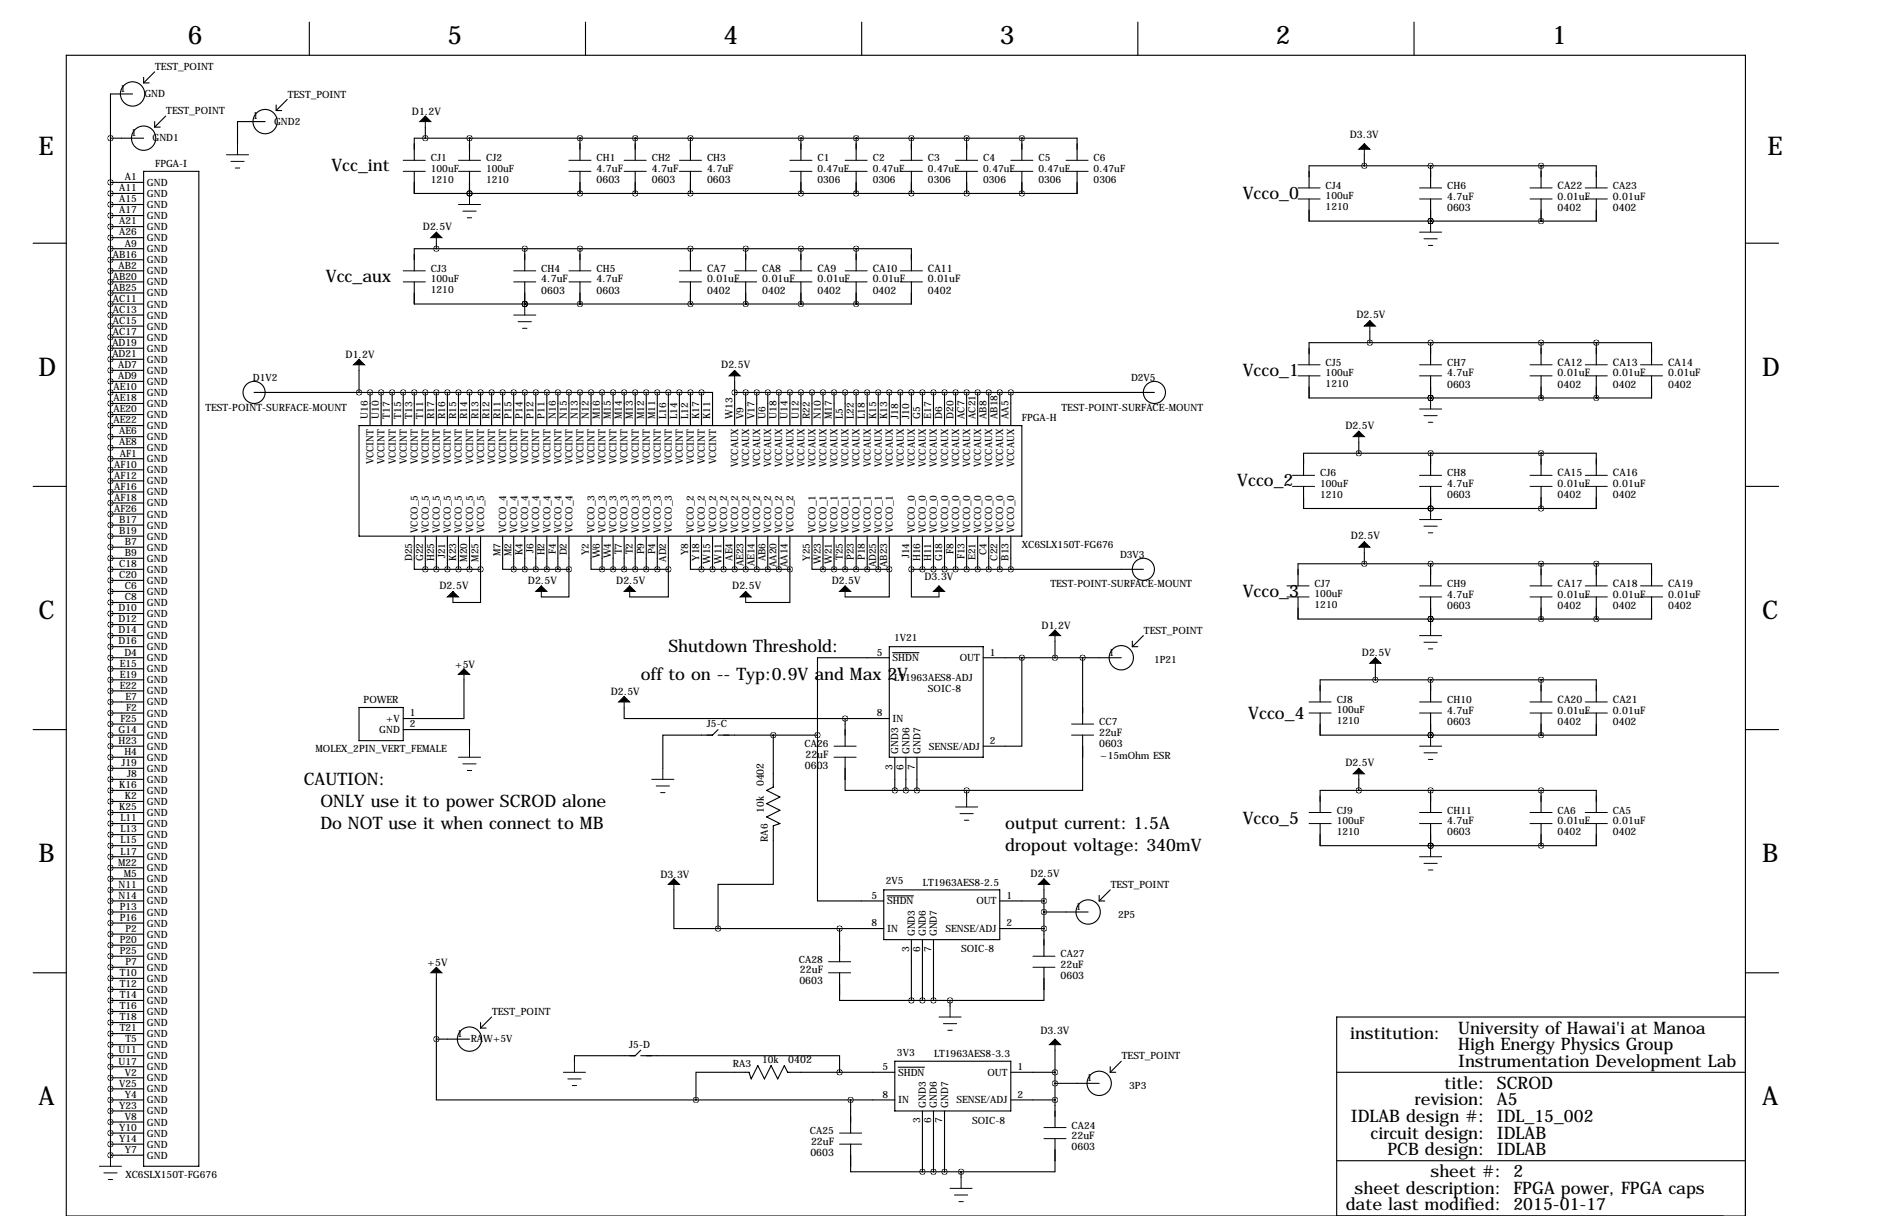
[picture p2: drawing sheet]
<svg xmlns="http://www.w3.org/2000/svg" width="432mm" height="279mm" viewBox="0 0 432 279" stroke-linecap="round" stroke-linejoin="round" font-family="sans-serif">
<defs><g id="words">
<g font-size="5.9">
<text x="43.2" y="10.2">6</text>
<text x="102.9" y="10.2">5</text>
<text x="166.4" y="10.2">4</text>
<text x="229.9" y="10.2">3</text>
<text x="293.4" y="10.2">2</text>
<text x="356.9" y="10.2">1</text>
<text x="8.9" y="35.6">E</text>
<text x="406.4" y="35.6">E</text>
<text x="8.9" y="86.4">D</text>
<text x="405.1" y="86.4">D</text>
<text x="8.9" y="142.2">C</text>
<text x="405.1" y="142.2">C</text>
<text x="8.9" y="198.1">B</text>
<text x="405.1" y="198.1">B</text>
<text x="8.9" y="254">A</text>
<text x="405.1" y="254">A</text>
</g>
<g font-size="4">
<text x="76.2" y="39.4">Vcc_int</text>
<text x="285.7" y="45.7">Vcco_0</text>
<text x="74.9" y="64.8">Vcc_aux</text>
<text x="285.7" y="86.4">Vcco_1</text>
<text x="284.5" y="111.8">Vcco_2</text>
<text x="285.7" y="137.2">Vcco_3</text>
<text x="153.7" y="149.9">Shutdown Threshold:</text>
<text x="147.3" y="156.2">off to on -- Typ:0.9V and Max 2V</text>
<text x="287" y="165.1">Vcco_4</text>
<text x="69.8" y="180.3">CAUTION:</text>
<text x="73.7" y="185.4">ONLY use it to power SCROD alone</text>
<text x="73.7" y="190.5">Do NOT use it when connect to MB</text>
<text x="231.1" y="190.5">output current: 1.5A</text>
<text x="285.7" y="189.2">Vcco_5</text>
<text x="231.1" y="195.6">dropout voltage: 340mV</text>
<text x="310.4" y="238.8">institution:</text>
<text x="335.3" y="237.5">University of Hawai'i at Manoa</text>
<text x="335.3" y="245.1">Instrumentation Development Lab</text>
<text x="335.3" y="241.3">High Energy Physics Group</text>
<text x="332.2" y="250.2">title: SCROD</text>
<text x="310.6" y="257.8">IDLAB design #: IDL_15_002</text>
<text x="325.3" y="254">revision: A5</text>
<text x="315.1" y="261.6">circuit design: IDLAB</text>
<text x="319" y="265.4">PCB design: IDLAB</text>
<text x="311.5" y="274.3">sheet description: FPGA power, FPGA caps</text>
<text x="328.9" y="270.5">sheet #: 2</text>
<text x="309.4" y="278.1">date last modified: 2015-01-17</text>
</g>
<g font-size="2.4">
<text x="94.7" y="26.4">D1.2V</text>
<text x="310.4" y="31.8">D3.3V</text>
<text x="137.2" y="39.5">4.7uF</text>
<text x="149.9" y="39.5">4.7uF</text>
<text x="162.6" y="39.5">4.7uF</text>
<text x="137.2" y="42">0603</text>
<text x="149.9" y="42">0603</text>
<text x="162.6" y="42">0603</text>
<text x="332.7" y="45.9">4.7uF</text>
<text x="358.1" y="43.4">CA22</text>
<text x="358.1" y="45.9">0.01uF</text>
<text x="370.8" y="45.9">0.01uF</text>
<text x="97.3" y="52.8">D2.5V</text>
<text x="332.7" y="48.4">0603</text>
<text x="358.1" y="48.4">0402</text>
<text x="370.8" y="48.4">0402</text>
<text x="124.5" y="64.9">4.7uF</text>
<text x="137.2" y="64.9">4.7uF</text>
<text x="162.6" y="62.5">CA7</text>
<text x="162.6" y="64.9">0.01uF</text>
<text x="175.3" y="62.5">CA8</text>
<text x="175.3" y="64.9">0.01uF</text>
<text x="188" y="62.5">CA9</text>
<text x="188" y="64.9">0.01uF</text>
<text x="200.7" y="62.5">CA10</text>
<text x="200.7" y="64.9">0.01uF</text>
<text x="213.4" y="62.5">CA11</text>
<text x="213.4" y="64.9">0.01uF</text>
<text x="124.5" y="67.4">0603</text>
<text x="137.2" y="67.4">0603</text>
<text x="162.6" y="67.4">0402</text>
<text x="175.3" y="67.4">0402</text>
<text x="188" y="67.4">0402</text>
<text x="200.7" y="67.4">0402</text>
<text x="213.4" y="67.4">0402</text>
<text x="311.9" y="73.2">D2.5V</text>
<text x="79.5" y="82.3">D1.2V</text>
<text x="165.8" y="84.6">D2.5V</text>
<text x="332.7" y="86.5">4.7uF</text>
<text x="332.7" y="89">0603</text>
<text x="358.1" y="84.1">CA12</text>
<text x="358.1" y="86.5">0.01uF</text>
<text x="358.1" y="89">0402</text>
<text x="370.8" y="84.1">CA13</text>
<text x="370.8" y="86.5">0.01uF</text>
<text x="370.8" y="89">0402</text>
<text x="383.5" y="84.1">CA14</text>
<text x="383.5" y="86.5">0.01uF</text>
<text x="383.5" y="89">0402</text>
<text x="309.3" y="98.6">D2.5V</text>
<text x="332.7" y="111.9">4.7uF</text>
<text x="358.1" y="109.5">CA15</text>
<text x="358.1" y="111.9">0.01uF</text>
<text x="370.8" y="109.5">CA16</text>
<text x="370.8" y="111.9">0.01uF</text>
<text x="332.7" y="114.4">0603</text>
<text x="358.1" y="114.4">0402</text>
<text x="370.8" y="114.4">0402</text>
<text x="310.6" y="124">D2.5V</text>
<text x="101.1" y="135.4">D2.5V</text>
<text x="121.4" y="134.1">D2.5V</text>
<text x="141.7" y="134.1">D2.5V</text>
<text x="168.4" y="135.4">D2.5V</text>
<text x="191.2" y="134.1">D2.5V</text>
<text x="212.6" y="133.3">D3.3V</text>
<text x="332.7" y="137.3">4.7uF</text>
<text x="358.1" y="134.9">CA17</text>
<text x="358.1" y="137.3">0.01uF</text>
<text x="370.8" y="134.9">CA18</text>
<text x="370.8" y="137.3">0.01uF</text>
<text x="383.5" y="134.9">CA19</text>
<text x="383.5" y="137.3">0.01uF</text>
<text x="332.7" y="139.8">0603</text>
<text x="358.1" y="139.8">0402</text>
<text x="370.8" y="139.8">0402</text>
<text x="383.5" y="139.8">0402</text>
<text x="239.5" y="144.5">D1.2V</text>
<text x="104.6" y="153.4">+5V</text>
<text x="313.2" y="150.6">D2.5V</text>
<text x="140.4" y="159.8">D2.5V</text>
<text x="358.1" y="161.5">CA20</text>
<text x="370.8" y="161.5">CA21</text>
<text x="332.7" y="164">4.7uF</text>
<text x="332.7" y="166.5">0603</text>
<text x="358.1" y="164">0.01uF</text>
<text x="358.1" y="166.5">0402</text>
<text x="370.8" y="164">0.01uF</text>
<text x="370.8" y="166.5">0402</text>
<text x="252.7" y="169">22uF</text>
<text x="252.7" y="171.6">0603</text>
<text x="185.1" y="176.7">0603</text>
<text x="185.2" y="174.1">22uF</text>
<text x="309.3" y="176">D2.5V</text>
<text x="175.7" y="180.7" transform="rotate(-90 175.7 180.7)">0402</text>
<text x="332.7" y="189.4">4.7uF</text>
<text x="332.7" y="191.9">0603</text>
<text x="358.1" y="189.4">0.01uF</text>
<text x="358.1" y="191.9">0402</text>
<text x="370.8" y="189.4">0.01uF</text>
<text x="370.8" y="191.9">0402</text>
<text x="151.9" y="201.7">D3.3V</text>
<text x="237" y="201.4">D2.5V</text>
<text x="98.3" y="222">+5V</text>
<text x="183.8" y="226.2">0603</text>
<text x="183.9" y="223.7">22uF</text>
<text x="243.8" y="222.4">22uF</text>
<text x="243.8" y="224.9">0603</text>
<text x="239.2" y="237.5">D3.3V</text>
<text x="181.3" y="244.2">0402</text>
<text x="186.5" y="263">22uF</text>
<text x="246.4" y="261.8">22uF</text>
<text x="186.3" y="265.6">0603</text>
<text x="246.4" y="264.3">0603</text>
</g>
<g font-size="2.3">
<text x="35.7" y="16.1">TEST_POINT</text>
<text x="27.6" y="21.1">1</text>
<text x="33.2" y="22.4">GND</text>
<text x="66.2" y="22.4">TEST_POINT</text>
<text x="38.2" y="26.3">TEST_POINT</text>
<text x="58.1" y="27.4">1</text>
<text x="63" y="28.7">GND2</text>
<text x="30.2" y="31.2">1</text>
<text x="35.1" y="32.5">GND1</text>
<text x="28.7" y="41.4">A1</text>
<text x="35.7" y="38.4">FPGA-I</text>
<text x="99.1" y="37.1">CJ1</text>
<text x="99.1" y="39.5">100uF</text>
<text x="99.1" y="42">1210</text>
<text x="111.8" y="37.1">CJ2</text>
<text x="111.8" y="39.5">100uF</text>
<text x="111.8" y="42">1210</text>
<text x="137.2" y="37.1">CH1</text>
<text x="149.9" y="37.1">CH2</text>
<text x="162.6" y="37.1">CH3</text>
<text x="188" y="37.1">C1</text>
<text x="188" y="39.5">0.47uF</text>
<text x="188" y="42">0306</text>
<text x="200.7" y="37.1">C2</text>
<text x="200.7" y="39.5">0.47uF</text>
<text x="200.7" y="42">0306</text>
<text x="213.4" y="37.1">C3</text>
<text x="213.4" y="39.5">0.47uF</text>
<text x="213.4" y="42">0306</text>
<text x="226.1" y="37.1">C4</text>
<text x="226.1" y="39.5">0.47uF</text>
<text x="226.1" y="42">0306</text>
<text x="238.8" y="37.1">C5</text>
<text x="238.8" y="39.5">0.47uF</text>
<text x="238.8" y="42">0306</text>
<text x="251.5" y="37.1">C6</text>
<text x="251.5" y="39.5">0.47uF</text>
<text x="251.5" y="42">0306</text>
<text x="27.4" y="43.9">A11</text>
<text x="27.4" y="46.5">A15</text>
<text x="33.8" y="42.7">GND</text>
<text x="33.8" y="45.3">GND</text>
<text x="33.8" y="47.8">GND</text>
<text x="304.8" y="43.4">CJ4</text>
<text x="304.8" y="45.8">100uF</text>
<text x="332.7" y="43.4">CH6</text>
<text x="370.8" y="43.4">CA23</text>
<text x="27.4" y="49">A17</text>
<text x="27.4" y="51.6">A21</text>
<text x="33.8" y="50.3">GND</text>
<text x="33.8" y="52.9">GND</text>
<text x="304.8" y="48.3">1210</text>
<text x="26" y="59.2">AB16</text>
<text x="27.4" y="54.1">A26</text>
<text x="28.7" y="56.6">A9</text>
<text x="33.8" y="55.4">GND</text>
<text x="33.8" y="58">GND</text>
<text x="26" y="64.3">AB20</text>
<text x="27.3" y="61.7">AB2</text>
<text x="33.8" y="60.5">GND</text>
<text x="33.8" y="63">GND</text>
<text x="33.8" y="65.6">GND</text>
<text x="99.1" y="62.5">CJ3</text>
<text x="99.1" y="64.9">100uF</text>
<text x="124.5" y="62.5">CH4</text>
<text x="137.2" y="62.5">CH5</text>
<text x="26" y="66.8">AB25</text>
<text x="26" y="69.3">AC11</text>
<text x="26" y="71.9">AC13</text>
<text x="33.8" y="68.1">GND</text>
<text x="33.8" y="70.7">GND</text>
<text x="99.1" y="67.4">1210</text>
<text x="26" y="74.4">AC15</text>
<text x="26" y="77">AC17</text>
<text x="33.8" y="73.2">GND</text>
<text x="33.8" y="75.7">GND</text>
<text x="25.8" y="79.5">AD19</text>
<text x="25.8" y="82">AD21</text>
<text x="33.8" y="78.3">GND</text>
<text x="33.8" y="80.8">GND</text>
<text x="33.8" y="83.4">GND</text>
<text x="26.1" y="89.7">AE10</text>
<text x="27.1" y="84.6">AD7</text>
<text x="27.1" y="87.1">AD9</text>
<text x="33.8" y="85.9">GND</text>
<text x="33.8" y="88.4">GND</text>
<text x="58.1" y="87.6">D1V2</text>
<text x="260.1" y="87.6">D2V5</text>
<text x="304.8" y="84.1">CJ5</text>
<text x="304.8" y="86.4">100uF</text>
<text x="304.8" y="89">1210</text>
<text x="332.7" y="84.1">CH7</text>
<text x="26.1" y="92.2">AE18</text>
<text x="26.1" y="94.7">AE20</text>
<text x="33.8" y="91">GND</text>
<text x="33.8" y="93.5">GND</text>
<text x="47.2" y="94.3">TEST-POINT-SURFACE-MOUNT</text>
<text x="244.1" y="94.3">TEST-POINT-SURFACE-MOUNT</text>
<text x="26.1" y="97.3">AE22</text>
<text x="27.4" y="99.8">AE6</text>
<text x="33.8" y="96.1">GND</text>
<text x="33.8" y="98.6">GND</text>
<text x="33.8" y="101.1">GND</text>
<text x="84.6" y="96.3" transform="rotate(-90 84.6 96.3)">U16</text>
<text x="87.1" y="96.3" transform="rotate(-90 87.1 96.3)">U10</text>
<text x="89.7" y="96.3" transform="rotate(-90 89.7 96.3)">T17</text>
<text x="92.2" y="96.3" transform="rotate(-90 92.2 96.3)">T15</text>
<text x="94.7" y="96.3" transform="rotate(-90 94.7 96.3)">T13</text>
<text x="97.3" y="96.3" transform="rotate(-90 97.3 96.3)">T11</text>
<text x="99.8" y="96.3" transform="rotate(-90 99.8 96.3)">R17</text>
<text x="102.4" y="96.3" transform="rotate(-90 102.4 96.3)">R16</text>
<text x="104.9" y="96.3" transform="rotate(-90 104.9 96.3)">R15</text>
<text x="107.4" y="96.3" transform="rotate(-90 107.4 96.3)">R14</text>
<text x="110" y="96.3" transform="rotate(-90 110 96.3)">R13</text>
<text x="112.5" y="96.3" transform="rotate(-90 112.5 96.3)">R12</text>
<text x="115.1" y="96.3" transform="rotate(-90 115.1 96.3)">R11</text>
<text x="117.6" y="96.3" transform="rotate(-90 117.6 96.3)">P15</text>
<text x="120.1" y="96.3" transform="rotate(-90 120.1 96.3)">P14</text>
<text x="122.7" y="96.3" transform="rotate(-90 122.7 96.3)">P12</text>
<text x="125.2" y="96.3" transform="rotate(-90 125.2 96.3)">P11</text>
<text x="127.8" y="96.3" transform="rotate(-90 127.8 96.3)">N16</text>
<text x="130.3" y="96.3" transform="rotate(-90 130.3 96.3)">N15</text>
<text x="132.8" y="96.3" transform="rotate(-90 132.8 96.3)">N13</text>
<text x="135.4" y="96.3" transform="rotate(-90 135.4 96.3)">N12</text>
<text x="137.9" y="96.3" transform="rotate(-90 137.9 96.3)">M16</text>
<text x="140.5" y="96.3" transform="rotate(-90 140.5 96.3)">M15</text>
<text x="143" y="96.3" transform="rotate(-90 143 96.3)">M14</text>
<text x="145.5" y="96.3" transform="rotate(-90 145.5 96.3)">M13</text>
<text x="148.1" y="96.3" transform="rotate(-90 148.1 96.3)">M12</text>
<text x="150.6" y="96.3" transform="rotate(-90 150.6 96.3)">M11</text>
<text x="153.2" y="96.3" transform="rotate(-90 153.2 96.3)">L16</text>
<text x="155.7" y="96.3" transform="rotate(-90 155.7 96.3)">L14</text>
<text x="158.2" y="96.3" transform="rotate(-90 158.2 96.3)">L12</text>
<text x="160.8" y="96.3" transform="rotate(-90 160.8 96.3)">K17</text>
<text x="163.3" y="96.3" transform="rotate(-90 163.3 96.3)">K11</text>
<text x="168.4" y="96.3" transform="rotate(-90 168.4 96.3)">W13</text>
<text x="170.9" y="96.3" transform="rotate(-90 170.9 96.3)">V9</text>
<text x="173.5" y="96.3" transform="rotate(-90 173.5 96.3)">V17</text>
<text x="176" y="96.3" transform="rotate(-90 176 96.3)">U6</text>
<text x="178.6" y="96.3" transform="rotate(-90 178.6 96.3)">U18</text>
<text x="181.1" y="96.3" transform="rotate(-90 181.1 96.3)">U14</text>
<text x="183.6" y="96.3" transform="rotate(-90 183.6 96.3)">U12</text>
<text x="186.2" y="96.3" transform="rotate(-90 186.2 96.3)">R22</text>
<text x="188.7" y="96.3" transform="rotate(-90 188.7 96.3)">N10</text>
<text x="191.3" y="96.3" transform="rotate(-90 191.3 96.3)">M17</text>
<text x="193.8" y="96.3" transform="rotate(-90 193.8 96.3)">L5</text>
<text x="196.3" y="96.3" transform="rotate(-90 196.3 96.3)">L22</text>
<text x="198.9" y="96.3" transform="rotate(-90 198.9 96.3)">L18</text>
<text x="201.4" y="96.3" transform="rotate(-90 201.4 96.3)">K15</text>
<text x="204" y="96.3" transform="rotate(-90 204 96.3)">K13</text>
<text x="206.5" y="96.3" transform="rotate(-90 206.5 96.3)">J18</text>
<text x="209" y="96.3" transform="rotate(-90 209 96.3)">J10</text>
<text x="211.6" y="96.3" transform="rotate(-90 211.6 96.3)">G5</text>
<text x="214.1" y="96.3" transform="rotate(-90 214.1 96.3)">E17</text>
<text x="216.7" y="96.3" transform="rotate(-90 216.7 96.3)">D6</text>
<text x="219.2" y="96.3" transform="rotate(-90 219.2 96.3)">D20</text>
<text x="221.7" y="96.3" transform="rotate(-90 221.7 96.3)">AC7</text>
<text x="224.3" y="96.3" transform="rotate(-90 224.3 96.3)">AC21</text>
<text x="226.8" y="96.3" transform="rotate(-90 226.8 96.3)">AB8</text>
<text x="229.4" y="96.3" transform="rotate(-90 229.4 96.3)">AB18</text>
<text x="231.9" y="96.3" transform="rotate(-90 231.9 96.3)">AA5</text>
<text x="234.9" y="96.8">FPGA-H</text>
<text x="26.2" y="107.4">AF10</text>
<text x="27.4" y="102.4">AE8</text>
<text x="27.5" y="104.9">AF1</text>
<text x="33.8" y="103.7">GND</text>
<text x="33.8" y="106.2">GND</text>
<text x="85.9" y="106.7" transform="rotate(-90 85.9 106.7)">VCCINT</text>
<text x="88.4" y="106.7" transform="rotate(-90 88.4 106.7)">VCCINT</text>
<text x="91" y="106.7" transform="rotate(-90 91 106.7)">VCCINT</text>
<text x="93.5" y="106.7" transform="rotate(-90 93.5 106.7)">VCCINT</text>
<text x="96.1" y="106.7" transform="rotate(-90 96.1 106.7)">VCCINT</text>
<text x="98.6" y="106.7" transform="rotate(-90 98.6 106.7)">VCCINT</text>
<text x="101.1" y="106.7" transform="rotate(-90 101.1 106.7)">VCCINT</text>
<text x="103.7" y="106.7" transform="rotate(-90 103.7 106.7)">VCCINT</text>
<text x="106.2" y="106.7" transform="rotate(-90 106.2 106.7)">VCCINT</text>
<text x="108.8" y="106.7" transform="rotate(-90 108.8 106.7)">VCCINT</text>
<text x="111.3" y="106.7" transform="rotate(-90 111.3 106.7)">VCCINT</text>
<text x="113.8" y="106.7" transform="rotate(-90 113.8 106.7)">VCCINT</text>
<text x="116.4" y="106.7" transform="rotate(-90 116.4 106.7)">VCCINT</text>
<text x="118.9" y="106.7" transform="rotate(-90 118.9 106.7)">VCCINT</text>
<text x="121.5" y="106.7" transform="rotate(-90 121.5 106.7)">VCCINT</text>
<text x="124" y="106.7" transform="rotate(-90 124 106.7)">VCCINT</text>
<text x="126.5" y="106.7" transform="rotate(-90 126.5 106.7)">VCCINT</text>
<text x="129.1" y="106.7" transform="rotate(-90 129.1 106.7)">VCCINT</text>
<text x="131.6" y="106.7" transform="rotate(-90 131.6 106.7)">VCCINT</text>
<text x="134.2" y="106.7" transform="rotate(-90 134.2 106.7)">VCCINT</text>
<text x="136.7" y="106.7" transform="rotate(-90 136.7 106.7)">VCCINT</text>
<text x="139.2" y="106.7" transform="rotate(-90 139.2 106.7)">VCCINT</text>
<text x="141.8" y="106.7" transform="rotate(-90 141.8 106.7)">VCCINT</text>
<text x="144.3" y="106.7" transform="rotate(-90 144.3 106.7)">VCCINT</text>
<text x="146.9" y="106.7" transform="rotate(-90 146.9 106.7)">VCCINT</text>
<text x="149.4" y="106.7" transform="rotate(-90 149.4 106.7)">VCCINT</text>
<text x="151.9" y="106.7" transform="rotate(-90 151.9 106.7)">VCCINT</text>
<text x="154.5" y="106.7" transform="rotate(-90 154.5 106.7)">VCCINT</text>
<text x="157" y="106.7" transform="rotate(-90 157 106.7)">VCCINT</text>
<text x="159.6" y="106.7" transform="rotate(-90 159.6 106.7)">VCCINT</text>
<text x="162.1" y="106.7" transform="rotate(-90 162.1 106.7)">VCCINT</text>
<text x="164.6" y="106.7" transform="rotate(-90 164.6 106.7)">VCCINT</text>
<text x="169.7" y="107.4" transform="rotate(-90 169.7 107.4)">VCCAUX</text>
<text x="172.3" y="107.4" transform="rotate(-90 172.3 107.4)">VCCAUX</text>
<text x="174.8" y="107.4" transform="rotate(-90 174.8 107.4)">VCCAUX</text>
<text x="177.3" y="107.4" transform="rotate(-90 177.3 107.4)">VCCAUX</text>
<text x="179.9" y="107.4" transform="rotate(-90 179.9 107.4)">VCCAUX</text>
<text x="182.4" y="107.4" transform="rotate(-90 182.4 107.4)">VCCAUX</text>
<text x="185" y="107.4" transform="rotate(-90 185 107.4)">VCCAUX</text>
<text x="187.5" y="107.4" transform="rotate(-90 187.5 107.4)">VCCAUX</text>
<text x="190" y="107.4" transform="rotate(-90 190 107.4)">VCCAUX</text>
<text x="192.6" y="107.4" transform="rotate(-90 192.6 107.4)">VCCAUX</text>
<text x="195.1" y="107.4" transform="rotate(-90 195.1 107.4)">VCCAUX</text>
<text x="197.7" y="107.4" transform="rotate(-90 197.7 107.4)">VCCAUX</text>
<text x="200.2" y="107.4" transform="rotate(-90 200.2 107.4)">VCCAUX</text>
<text x="202.7" y="107.4" transform="rotate(-90 202.7 107.4)">VCCAUX</text>
<text x="205.3" y="107.4" transform="rotate(-90 205.3 107.4)">VCCAUX</text>
<text x="207.8" y="107.4" transform="rotate(-90 207.8 107.4)">VCCAUX</text>
<text x="210.4" y="107.4" transform="rotate(-90 210.4 107.4)">VCCAUX</text>
<text x="212.9" y="107.4" transform="rotate(-90 212.9 107.4)">VCCAUX</text>
<text x="215.4" y="107.4" transform="rotate(-90 215.4 107.4)">VCCAUX</text>
<text x="218" y="107.4" transform="rotate(-90 218 107.4)">VCCAUX</text>
<text x="220.5" y="107.4" transform="rotate(-90 220.5 107.4)">VCCAUX</text>
<text x="223.1" y="107.4" transform="rotate(-90 223.1 107.4)">VCCAUX</text>
<text x="225.6" y="107.4" transform="rotate(-90 225.6 107.4)">VCCAUX</text>
<text x="228.1" y="107.4" transform="rotate(-90 228.1 107.4)">VCCAUX</text>
<text x="230.7" y="107.4" transform="rotate(-90 230.7 107.4)">VCCAUX</text>
<text x="233.2" y="107.4" transform="rotate(-90 233.2 107.4)">VCCAUX</text>
<text x="26.2" y="110">AF12</text>
<text x="26.2" y="112.5">AF16</text>
<text x="33.8" y="108.8">GND</text>
<text x="33.8" y="111.3">GND</text>
<text x="33.8" y="113.8">GND</text>
<text x="303.5" y="109.5">CJ6</text>
<text x="303.5" y="111.8">100uF</text>
<text x="332.7" y="109.5">CH8</text>
<text x="26.2" y="115.1">AF18</text>
<text x="26.2" y="117.6">AF26</text>
<text x="33.8" y="116.4">GND</text>
<text x="33.8" y="118.9">GND</text>
<text x="303.5" y="114.4">1210</text>
<text x="27.4" y="120.1">B17</text>
<text x="27.4" y="122.7">B19</text>
<text x="28.7" y="125.2">B7</text>
<text x="33.8" y="121.5">GND</text>
<text x="33.8" y="124">GND</text>
<text x="96.1" y="122.4" transform="rotate(-90 96.1 122.4)">VCCO_5</text>
<text x="98.6" y="122.4" transform="rotate(-90 98.6 122.4)">VCCO_5</text>
<text x="101.1" y="122.4" transform="rotate(-90 101.1 122.4)">VCCO_5</text>
<text x="103.7" y="122.4" transform="rotate(-90 103.7 122.4)">VCCO_5</text>
<text x="106.2" y="122.4" transform="rotate(-90 106.2 122.4)">VCCO_5</text>
<text x="108.8" y="122.4" transform="rotate(-90 108.8 122.4)">VCCO_5</text>
<text x="111.3" y="122.4" transform="rotate(-90 111.3 122.4)">VCCO_5</text>
<text x="116.4" y="122.4" transform="rotate(-90 116.4 122.4)">VCCO_4</text>
<text x="118.9" y="122.4" transform="rotate(-90 118.9 122.4)">VCCO_4</text>
<text x="121.5" y="122.4" transform="rotate(-90 121.5 122.4)">VCCO_4</text>
<text x="124" y="122.4" transform="rotate(-90 124 122.4)">VCCO_4</text>
<text x="126.5" y="122.4" transform="rotate(-90 126.5 122.4)">VCCO_4</text>
<text x="129.1" y="122.4" transform="rotate(-90 129.1 122.4)">VCCO_4</text>
<text x="131.6" y="122.4" transform="rotate(-90 131.6 122.4)">VCCO_4</text>
<text x="136.7" y="122.4" transform="rotate(-90 136.7 122.4)">VCCO_3</text>
<text x="139.2" y="122.4" transform="rotate(-90 139.2 122.4)">VCCO_3</text>
<text x="141.8" y="122.4" transform="rotate(-90 141.8 122.4)">VCCO_3</text>
<text x="144.3" y="122.4" transform="rotate(-90 144.3 122.4)">VCCO_3</text>
<text x="146.9" y="122.4" transform="rotate(-90 146.9 122.4)">VCCO_3</text>
<text x="149.4" y="122.4" transform="rotate(-90 149.4 122.4)">VCCO_3</text>
<text x="151.9" y="122.4" transform="rotate(-90 151.9 122.4)">VCCO_3</text>
<text x="154.5" y="122.4" transform="rotate(-90 154.5 122.4)">VCCO_3</text>
<text x="159.6" y="122.4" transform="rotate(-90 159.6 122.4)">VCCO_2</text>
<text x="162.1" y="122.4" transform="rotate(-90 162.1 122.4)">VCCO_2</text>
<text x="164.6" y="122.4" transform="rotate(-90 164.6 122.4)">VCCO_2</text>
<text x="167.2" y="122.4" transform="rotate(-90 167.2 122.4)">VCCO_2</text>
<text x="169.7" y="122.4" transform="rotate(-90 169.7 122.4)">VCCO_2</text>
<text x="172.3" y="122.4" transform="rotate(-90 172.3 122.4)">VCCO_2</text>
<text x="174.8" y="122.4" transform="rotate(-90 174.8 122.4)">VCCO_2</text>
<text x="177.3" y="122.4" transform="rotate(-90 177.3 122.4)">VCCO_2</text>
<text x="179.9" y="122.4" transform="rotate(-90 179.9 122.4)">VCCO_2</text>
<text x="182.4" y="122.4" transform="rotate(-90 182.4 122.4)">VCCO_2</text>
<text x="187.5" y="122.4" transform="rotate(-90 187.5 122.4)">VCCO_1</text>
<text x="190" y="122.4" transform="rotate(-90 190 122.4)">VCCO_1</text>
<text x="192.6" y="122.4" transform="rotate(-90 192.6 122.4)">VCCO_1</text>
<text x="195.1" y="122.4" transform="rotate(-90 195.1 122.4)">VCCO_1</text>
<text x="197.7" y="122.4" transform="rotate(-90 197.7 122.4)">VCCO_1</text>
<text x="200.2" y="122.4" transform="rotate(-90 200.2 122.4)">VCCO_1</text>
<text x="202.7" y="122.4" transform="rotate(-90 202.7 122.4)">VCCO_1</text>
<text x="205.3" y="122.4" transform="rotate(-90 205.3 122.4)">VCCO_1</text>
<text x="210.4" y="122.4" transform="rotate(-90 210.4 122.4)">VCCO_0</text>
<text x="212.9" y="122.4" transform="rotate(-90 212.9 122.4)">VCCO_0</text>
<text x="215.4" y="122.4" transform="rotate(-90 215.4 122.4)">VCCO_0</text>
<text x="218" y="122.4" transform="rotate(-90 218 122.4)">VCCO_0</text>
<text x="220.5" y="122.4" transform="rotate(-90 220.5 122.4)">VCCO_0</text>
<text x="223.1" y="122.4" transform="rotate(-90 223.1 122.4)">VCCO_0</text>
<text x="225.6" y="122.4" transform="rotate(-90 225.6 122.4)">VCCO_0</text>
<text x="228.1" y="122.4" transform="rotate(-90 228.1 122.4)">VCCO_0</text>
<text x="230.7" y="122.4" transform="rotate(-90 230.7 122.4)">VCCO_0</text>
<text x="233.2" y="122.4" transform="rotate(-90 233.2 122.4)">VCCO_0</text>
<text x="234.9" y="125.8">XC6SLX150T-FG676</text>
<text x="27.4" y="130.3">C18</text>
<text x="28.7" y="127.8">B9</text>
<text x="33.8" y="126.5">GND</text>
<text x="33.8" y="129.1">GND</text>
<text x="33.8" y="131.6">GND</text>
<text x="94.7" y="128.9" transform="rotate(-90 94.7 128.9)">D25</text>
<text x="97.3" y="128.9" transform="rotate(-90 97.3 128.9)">G22</text>
<text x="99.8" y="128.9" transform="rotate(-90 99.8 128.9)">H25</text>
<text x="102.4" y="128.3" transform="rotate(-90 102.4 128.3)">J21</text>
<text x="104.9" y="128.8" transform="rotate(-90 104.9 128.8)">K23</text>
<text x="107.4" y="129.1" transform="rotate(-90 107.4 129.1)">M20</text>
<text x="110" y="129.1" transform="rotate(-90 110 129.1)">M25</text>
<text x="115.1" y="127.7" transform="rotate(-90 115.1 127.7)">M7</text>
<text x="117.6" y="127.7" transform="rotate(-90 117.6 127.7)">M2</text>
<text x="120.1" y="127.5" transform="rotate(-90 120.1 127.5)">K4</text>
<text x="122.7" y="127" transform="rotate(-90 122.7 127)">J6</text>
<text x="125.2" y="127.6" transform="rotate(-90 125.2 127.6)">H2</text>
<text x="127.8" y="127.2" transform="rotate(-90 127.8 127.2)">F4</text>
<text x="130.3" y="127.6" transform="rotate(-90 130.3 127.6)">D2</text>
<text x="135.4" y="127.5" transform="rotate(-90 135.4 127.5)">Y2</text>
<text x="137.9" y="128.3" transform="rotate(-90 137.9 128.3)">W6</text>
<text x="140.5" y="128.3" transform="rotate(-90 140.5 128.3)">W4</text>
<text x="143" y="127.3" transform="rotate(-90 143 127.3)">T7</text>
<text x="145.5" y="127.3" transform="rotate(-90 145.5 127.3)">T2</text>
<text x="148.1" y="127.3" transform="rotate(-90 148.1 127.3)">P9</text>
<text x="150.6" y="127.3" transform="rotate(-90 150.6 127.3)">P4</text>
<text x="153.2" y="129.1" transform="rotate(-90 153.2 129.1)">AD2</text>
<text x="158.2" y="127.5" transform="rotate(-90 158.2 127.5)">Y8</text>
<text x="160.8" y="128.8" transform="rotate(-90 160.8 128.8)">Y18</text>
<text x="163.3" y="129.6" transform="rotate(-90 163.3 129.6)">W15</text>
<text x="165.9" y="129.6" transform="rotate(-90 165.9 129.6)">W11</text>
<text x="168.4" y="128.8" transform="rotate(-90 168.4 128.8)">AE4</text>
<text x="170.9" y="130.1" transform="rotate(-90 170.9 130.1)">AE23</text>
<text x="173.5" y="130.1" transform="rotate(-90 173.5 130.1)">AE14</text>
<text x="176" y="128.9" transform="rotate(-90 176 128.9)">AB6</text>
<text x="178.6" y="130.2" transform="rotate(-90 178.6 130.2)">AA20</text>
<text x="181.1" y="130.2" transform="rotate(-90 181.1 130.2)">AA14</text>
<text x="186.2" y="128.8" transform="rotate(-90 186.2 128.8)">Y25</text>
<text x="188.7" y="129.6" transform="rotate(-90 188.7 129.6)">W23</text>
<text x="191.3" y="129.6" transform="rotate(-90 191.3 129.6)">W21</text>
<text x="193.8" y="128.7" transform="rotate(-90 193.8 128.7)">T25</text>
<text x="196.3" y="128.7" transform="rotate(-90 196.3 128.7)">P23</text>
<text x="198.9" y="128.7" transform="rotate(-90 198.9 128.7)">P18</text>
<text x="201.4" y="130.4" transform="rotate(-90 201.4 130.4)">AD25</text>
<text x="204" y="130.2" transform="rotate(-90 204 130.2)">AB23</text>
<text x="209" y="128.3" transform="rotate(-90 209 128.3)">J14</text>
<text x="211.6" y="128.9" transform="rotate(-90 211.6 128.9)">H16</text>
<text x="214.1" y="128.9" transform="rotate(-90 214.1 128.9)">H11</text>
<text x="216.7" y="128.9" transform="rotate(-90 216.7 128.9)">G18</text>
<text x="219.2" y="127.2" transform="rotate(-90 219.2 127.2)">F8</text>
<text x="221.7" y="128.5" transform="rotate(-90 221.7 128.5)">F13</text>
<text x="224.3" y="128.7" transform="rotate(-90 224.3 128.7)">E21</text>
<text x="226.8" y="127.5" transform="rotate(-90 226.8 127.5)">C4</text>
<text x="229.4" y="128.8" transform="rotate(-90 229.4 128.8)">C22</text>
<text x="231.9" y="128.8" transform="rotate(-90 231.9 128.8)">B13</text>
<text x="257.5" y="128.3">D3V3</text>
<text x="27.4" y="132.8">C20</text>
<text x="28.7" y="135.4">C6</text>
<text x="28.7" y="137.9">C8</text>
<text x="33.8" y="134.2">GND</text>
<text x="33.8" y="136.7">GND</text>
<text x="241.5" y="135">TEST-POINT-SURFACE-MOUNT</text>
<text x="302.3" y="134.9">CJ7</text>
<text x="302.3" y="137.2">100uF</text>
<text x="332.7" y="134.9">CH9</text>
<text x="27.3" y="140.5">D10</text>
<text x="27.3" y="143">D12</text>
<text x="33.8" y="139.2">GND</text>
<text x="33.8" y="141.8">GND</text>
<text x="302.3" y="139.8">1210</text>
<text x="27.3" y="145.5">D14</text>
<text x="27.3" y="148.1">D16</text>
<text x="33.8" y="144.3">GND</text>
<text x="33.8" y="146.9">GND</text>
<text x="33.8" y="149.4">GND</text>
<text x="205.6" y="147.3">1V21</text>
<text x="263" y="145.6">TEST_POINT</text>
<text x="27.5" y="153.2">E15</text>
<text x="27.5" y="155.7">E19</text>
<text x="28.6" y="150.6">D4</text>
<text x="33.8" y="151.9">GND</text>
<text x="33.8" y="154.5">GND</text>
<text x="201.6" y="150.6">5</text>
<text x="205.2" y="151.9">SHDN</text>
<text x="220.7" y="151.9">OUT</text>
<text x="227.6" y="150.6">1</text>
<text x="255" y="150.6">1</text>
<text x="265.3" y="152.4">1P21</text>
<text x="27.5" y="158.2">E22</text>
<text x="28.9" y="160.8">E7</text>
<text x="33.8" y="157">GND</text>
<text x="33.8" y="159.6">GND</text>
<text x="83.6" y="161.5">POWER</text>
<text x="205.6" y="156.6">LT1963AES8-ADJ</text>
<text x="213.3" y="159.1">SOIC-8</text>
<text x="307.3" y="161.5">CJ8</text>
<text x="332.7" y="161.5">CH10</text>
<text x="27.7" y="165.9">F25</text>
<text x="29" y="163.3">F2</text>
<text x="33.8" y="162.1">GND</text>
<text x="33.8" y="164.6">GND</text>
<text x="33.8" y="167.2">GND</text>
<text x="88.8" y="165.9">+V</text>
<text x="94.2" y="164.6">1</text>
<text x="94.2" y="167.1">2</text>
<text x="162.5" y="167.1">J5-C</text>
<text x="201.6" y="164.6">8</text>
<text x="205.2" y="165.9">IN</text>
<text x="252.7" y="166.6">CC7</text>
<text x="307.3" y="163.9">100uF</text>
<text x="307.3" y="166.5">1210</text>
<text x="27.3" y="168.4">G14</text>
<text x="27.3" y="170.9">H23</text>
<text x="28.6" y="173.5">H4</text>
<text x="33.8" y="169.7">GND</text>
<text x="33.8" y="172.3">GND</text>
<text x="72.5" y="172.8">MOLEX_2PIN_VERT_FEMALE</text>
<text x="87.2" y="168.4">GND</text>
<text x="185" y="171.7">CA26</text>
<text x="206.5" y="173.2" transform="rotate(-90 206.5 173.2)">GND3</text>
<text x="209.1" y="173.2" transform="rotate(-90 209.1 173.2)">GND6</text>
<text x="211.6" y="173.2" transform="rotate(-90 211.6 173.2)">GND7</text>
<text x="213.6" y="172.3">SENSE/ADJ</text>
<text x="227.6" y="170.9">2</text>
<text x="27.9" y="176">J19</text>
<text x="29.3" y="178.6">J8</text>
<text x="33.8" y="174.8">GND</text>
<text x="33.8" y="177.3">GND</text>
<text x="33.8" y="179.9">GND</text>
<text x="205.2" y="176.8" transform="rotate(-90 205.2 176.8)">3</text>
<text x="207.8" y="176.8" transform="rotate(-90 207.8 176.8)">6</text>
<text x="210.3" y="176.8" transform="rotate(-90 210.3 176.8)">7</text>
<text x="253" y="174.3">~15mOhm ESR</text>
<text x="27.4" y="181.1">K16</text>
<text x="28.7" y="183.6">K2</text>
<text x="33.8" y="182.4">GND</text>
<text x="33.8" y="185">GND</text>
<text x="27.4" y="186.2">K25</text>
<text x="27.7" y="188.7">L11</text>
<text x="27.7" y="191.3">L13</text>
<text x="33.8" y="187.5">GND</text>
<text x="33.8" y="190">GND</text>
<text x="175.6" y="186.7" transform="rotate(-90 175.6 186.7)">10k</text>
<text x="307.3" y="186.9">CJ9</text>
<text x="307.3" y="189.3">100uF</text>
<text x="307.3" y="191.9">1210</text>
<text x="332.7" y="186.9">CH11</text>
<text x="358.1" y="186.9">CA6</text>
<text x="370.8" y="186.9">CA5</text>
<text x="27.7" y="193.8">L15</text>
<text x="27.7" y="196.3">L17</text>
<text x="33.8" y="192.6">GND</text>
<text x="33.8" y="195.1">GND</text>
<text x="33.8" y="197.7">GND</text>
<text x="176.5" y="193.4" transform="rotate(-90 176.5 193.4)">RA6</text>
<text x="27.1" y="198.9">M22</text>
<text x="27.3" y="204">N11</text>
<text x="28.5" y="201.4">M5</text>
<text x="33.8" y="200.2">GND</text>
<text x="33.8" y="202.7">GND</text>
<text x="203.7" y="203.2">2V5</text>
<text x="212.2" y="203.5">LT1963AES8-2.5</text>
<text x="27.3" y="206.5">N14</text>
<text x="27.5" y="209">P13</text>
<text x="33.8" y="205.3">GND</text>
<text x="33.8" y="207.8">GND</text>
<text x="200.4" y="206.5">5</text>
<text x="204" y="207.8">SHDN</text>
<text x="224.5" y="207.8">OUT</text>
<text x="231.4" y="206.5">1</text>
<text x="247.3" y="209">1</text>
<text x="255.4" y="204.1">TEST_POINT</text>
<text x="27.5" y="211.6">P16</text>
<text x="28.9" y="214.1">P2</text>
<text x="33.8" y="210.4">GND</text>
<text x="33.8" y="212.9">GND</text>
<text x="33.8" y="215.4">GND</text>
<text x="200.4" y="212.9">8</text>
<text x="204" y="214.2">IN</text>
<text x="210.4" y="215.1" transform="rotate(-90 210.4 215.1)">GND3</text>
<text x="212.9" y="215.1" transform="rotate(-90 212.9 215.1)">GND6</text>
<text x="215.4" y="215.1" transform="rotate(-90 215.4 215.1)">GND7</text>
<text x="217.4" y="214.2">SENSE/ADJ</text>
<text x="231.4" y="212.9">2</text>
<text x="257.1" y="210.8">2P5</text>
<text x="27.5" y="216.7">P20</text>
<text x="27.5" y="219.2">P25</text>
<text x="28.9" y="221.7">P7</text>
<text x="33.8" y="218">GND</text>
<text x="33.8" y="220.5">GND</text>
<text x="183.7" y="221.2">CA28</text>
<text x="209" y="218.7" transform="rotate(-90 209 218.7)">3</text>
<text x="211.6" y="218.7" transform="rotate(-90 211.6 218.7)">6</text>
<text x="214.1" y="218.7" transform="rotate(-90 214.1 218.7)">7</text>
<text x="221" y="218.8">SOIC-8</text>
<text x="243.8" y="220">CA27</text>
<text x="27.5" y="224.3">T10</text>
<text x="27.5" y="226.8">T12</text>
<text x="33.8" y="223.1">GND</text>
<text x="33.8" y="225.6">GND</text>
<text x="27.5" y="229.4">T14</text>
<text x="27.5" y="231.9">T16</text>
<text x="33.8" y="228.1">GND</text>
<text x="33.8" y="230.7">GND</text>
<text x="33.8" y="233.2">GND</text>
<text x="113.2" y="233.3">TEST_POINT</text>
<text x="27.5" y="234.4">T18</text>
<text x="27.5" y="237">T21</text>
<text x="28.9" y="239.5">T5</text>
<text x="33.8" y="235.8">GND</text>
<text x="33.8" y="238.3">GND</text>
<text x="105.1" y="238.3">1</text>
<text x="108.2" y="239.5">RAW+5V</text>
<text x="27.3" y="242.1">U11</text>
<text x="27.3" y="244.6">U17</text>
<text x="33.8" y="240.8">GND</text>
<text x="33.8" y="243.4">GND</text>
<text x="33.8" y="245.9">GND</text>
<text x="144.7" y="240.8">J5-D</text>
<text x="168.5" y="245.1">RA3</text>
<text x="175.2" y="244.2">10k</text>
<text x="202.9" y="245.9">5</text>
<text x="206.2" y="242.6">3V3</text>
<text x="214.8" y="242.9">LT1963AES8-3.3</text>
<text x="233.9" y="245.9">1</text>
<text x="257.9" y="243.4">TEST_POINT</text>
<text x="27.4" y="249.7">V25</text>
<text x="28.7" y="247.1">V2</text>
<text x="33.8" y="248.5">GND</text>
<text x="33.8" y="251">GND</text>
<text x="206.5" y="247.2">SHDN</text>
<text x="227" y="247.2">OUT</text>
<text x="249.9" y="248.4">1</text>
<text x="259.6" y="250.2">3P3</text>
<text x="27.4" y="254.8">Y23</text>
<text x="28.7" y="252.2">Y4</text>
<text x="28.7" y="257.3">V8</text>
<text x="33.8" y="253.5">GND</text>
<text x="33.8" y="256.1">GND</text>
<text x="202.9" y="252.2">8</text>
<text x="206.5" y="253.5">IN</text>
<text x="212.9" y="254.5" transform="rotate(-90 212.9 254.5)">GND3</text>
<text x="215.4" y="254.5" transform="rotate(-90 215.4 254.5)">GND6</text>
<text x="218" y="254.5" transform="rotate(-90 218 254.5)">GND7</text>
<text x="219.9" y="253.5">SENSE/ADJ</text>
<text x="233.9" y="252.2">2</text>
<text x="27.4" y="259.8">Y10</text>
<text x="27.4" y="262.4">Y14</text>
<text x="33.8" y="258.6">GND</text>
<text x="33.8" y="261.2">GND</text>
<text x="33.8" y="263.7">GND</text>
<text x="186.2" y="260.6">CA25</text>
<text x="211.6" y="258.1" transform="rotate(-90 211.6 258.1)">3</text>
<text x="214.1" y="258.1" transform="rotate(-90 214.1 258.1)">6</text>
<text x="216.7" y="258.1" transform="rotate(-90 216.7 258.1)">7</text>
<text x="223.5" y="258.2">SOIC-8</text>
<text x="246.4" y="259.3">CA24</text>
<text x="28.7" y="264.9">Y7</text>
<text x="33.8" y="266.2">GND</text>
<text x="28.8" y="270.6">XC6SLX150T-FG676</text>
</g>
</g></defs>
<g fill="none" stroke="#000" stroke-width=".25">
<path d="M15.2 12.7h386.1v266.7h-386.1zM33 17.8v1.3M33 19.1h1.3M35.6 16.5l-2.6 2.6M71.1 5.1v7.6M134.6 5.1v7.6M198.1 5.1v7.6M261.6 5.1v7.6M325.1 5.1v7.6M25.4 31.8h7.6M30.5 21.6h-5.1v243.8M33 39.4h12.7v228.6h-12.7z"/>
<path d="M35.6 27.9v1.3M35.6 29.2h1.2M38.1 26.7l-2.5 2.5M61 27.9h-6.4v5.1M63.5 24.1v1.3M63.5 25.4h1.3M66 22.9l-2.5 2.5M95.2 36.8v-5h152.4v5M95.2 39.4v5h152.4v-5M97.8 29.2v2.6M107.9 31.8h.1M107.9 31.8v5"/>
<path d="M107.9 39.4v5M133.3 31.8h.1M133.3 31.8v5M133.3 39.4v5M146 31.8h.1M146 31.8v5M146 39.4v5M158.7 31.8h.1M158.7 31.8v5M158.7 39.4v5M184.1 31.8h.1M184.1 31.8v5"/>
<path d="M184.1 39.4v5M196.8 31.8h.1M196.8 31.8v5M196.8 39.4v5M209.5 31.8h.1M209.5 31.8v5M209.5 39.4v5M222.2 31.8h.1M222.2 31.8v5M222.2 39.4v5M234.9 31.8h.1M234.9 31.8v5"/>
<path d="M234.9 39.4v5M313.7 35.6v2.5M328.9 38.1h.1M328.9 38.1v5.1M354.3 38.1h.1M354.3 38.1v5.1M7.6 55.9h7.6M25.4 41.9h7.6M25.4 44.4h7.6M25.4 47h7.6M25.4 49.5h7.6M25.4 52.1h7.6"/>
<path d="M25.4 54.6h7.6M25.4 57.2h7.6M25.4 59.7h7.6M100.3 55.9v1.3M107.9 44.4h.1M120.6 57.2h.1M120.6 57.2v5M133.3 44.4h.1M133.3 57.2h.1M133.3 57.2v5M146 44.4h.1M158.7 44.4h.1"/>
<path d="M158.7 57.2h.1M158.7 57.2v5M171.4 57.2h.1M171.4 57.2v5M184.1 44.4h.1M184.1 57.2h.1M184.1 57.2v5M196.8 44.4h.1M196.8 57.2h.1M196.8 57.2v5M209.5 44.4h.1M222.2 44.4h.1"/>
<path d="M234.9 44.4h.1M301 43.2v-5.1h66v5.1M301 45.7v5.1h66v-5.1M328.9 50.8h.1M328.9 45.7v5.1M354.3 50.8h.1M354.3 45.7v5.1M401.3 55.9h7.6M25.4 62.2h7.6M25.4 64.8h7.6M25.4 67.3h7.6M25.4 69.8h7.6"/>
<path d="M25.4 72.4h7.6M25.4 74.9h7.6M25.4 77.5h7.6M95.2 62.2v-5h114.3v5M95.2 64.8v5h114.3v-5M120.6 69.8h.1M120.6 64.8v5M133.3 69.8h.1M133.3 64.8v5M158.7 69.8h.1M158.7 64.8v5M171.4 69.8h.1"/>
<path d="M171.4 64.8v5M184.1 69.8h.1M184.1 64.8v5M196.8 69.8h.1M196.8 64.8v5M315 76.2v2.5M328.9 78.7h.1M328.9 78.7v5.1M354.3 78.7h.1M354.3 78.7v5.1M367 78.7h.1M367 78.7v5.1"/>
<path d="M25.4 97.8h7.6M25.4 80h7.6M25.4 82.5h7.6M25.4 85.1h7.6M25.4 87.6h7.6M25.4 90.2h7.6M25.4 92.7h7.6M25.4 95.2h7.6M58.4 90.2h102.9M82.5 97.8h152.4v25.4h-152.4zM82.5 85.1v5.1M85.1 90.2v7.6"/>
<path d="M87.6 90.2v7.6M90.2 90.2v7.6M92.7 90.2v7.6M95.2 90.2v7.6M97.8 90.2v7.6M100.3 90.2v7.6M102.9 90.2v7.6M105.4 90.2v7.6M107.9 90.2v7.6M110.5 90.2v7.6M113 90.2v7.6M115.6 90.2v7.6"/>
<path d="M118.1 90.2v7.6M120.6 90.2v7.6M123.2 90.2v7.6M125.7 90.2v7.6M128.3 90.2v7.6M130.8 90.2v7.6M133.3 90.2v7.6M135.9 90.2v7.6M138.4 90.2v7.6M141 90.2v7.6M143.5 90.2v7.6M146 90.2v7.6"/>
<path d="M148.6 90.2v7.6M151.1 90.2v7.6M153.7 90.2v7.6M156.2 90.2v7.6M158.7 90.2v7.6M161.3 90.2h2.5v7.6M161.3 90.2v7.6M168.9 87.6v10.2M168.9 90.2h96.5M171.4 90.2v7.6M174 90.2v7.6M176.5 90.2v7.6"/>
<path d="M179.1 90.2v7.6M181.6 90.2v7.6M184.1 90.2v7.6M186.7 90.2v7.6M189.2 90.2v7.6M191.8 90.2v7.6M194.3 90.2v7.6M196.8 90.2v7.6M199.4 90.2v7.6M201.9 90.2v7.6M204.5 90.2v7.6M207 90.2v7.6"/>
<path d="M209.5 90.2v7.6M212.1 90.2v7.6M214.6 90.2v7.6M217.2 90.2v7.6M219.7 90.2v7.6M222.2 90.2v7.6M224.8 90.2v7.6M227.3 90.2v7.6M229.9 90.2v7.6M232.4 90.2v7.6M301 83.8v-5.1h78.7v5.1M301 86.4v5h78.7v-5"/>
<path d="M328.9 91.4h.1M328.9 86.4v5M354.3 91.4h.1M354.3 86.4v5M367 91.4h.1M367 86.4v5M7.6 111.8h7.6M25.4 100.3h7.6M25.4 102.9h7.6M25.4 105.4h7.6M25.4 107.9h7.6M25.4 110.5h7.6"/>
<path d="M25.4 113h7.6M25.4 115.6h7.6M25.4 118.1h7.6M299.7 109.2v-5.1h67.3v5.1M299.7 111.8v5h67.3v-5M312.4 101.6v2.5M328.9 104.1h.1M328.9 116.8h.1M328.9 104.1v5.1M328.9 111.8v5M354.3 104.1h.1M354.3 116.8h.1"/>
<path d="M354.3 104.1v5.1M354.3 111.8v5M401.3 111.8h7.6M25.4 123.2h7.6M25.4 120.7h7.6M25.4 125.7h7.6M25.4 128.3h7.6M25.4 130.8h7.6M25.4 133.3h7.6M25.4 135.9h7.6M25.4 138.4h7.6M95.2 123.2v7.6h2.6"/>
<path d="M97.8 123.2v7.6M97.8 130.8h12.7M100.3 123.2v7.6M102.9 123.2v7.6M105.4 123.2v7.6M107.9 123.2v7.6M110.5 130.8v7.6h-6.4M110.5 123.2v7.6M115.6 123.2v7.6h2.5M118.1 123.2v7.6M118.1 130.8h12.7M120.6 123.2v7.6"/>
<path d="M123.2 123.2v7.6M125.7 123.2v7.6M128.3 123.2v7.6M130.8 130.8v6.4h-6.3M130.8 123.2v7.6M135.9 123.2v7.6h2.5M138.4 123.2v7.6M138.4 130.8h15.3M141 123.2v7.6M143.5 123.2v7.6M146 123.2v7.6M148.6 123.2v7.6"/>
<path d="M151.1 123.2v7.6M153.7 130.8v6.4h-8.9M153.7 123.2v7.6M158.7 123.2v7.6h2.6M161.3 123.2v7.6M161.3 130.8h20.3M163.8 123.2v7.6M166.4 123.2v7.6M168.9 123.2v7.6M171.4 123.2v7.6M174 123.2v7.6M176.5 123.2v7.6"/>
<path d="M179.1 123.2v7.6M181.6 130.8v7.6h-10.2M181.6 123.2v7.6M186.7 123.2v7.6h2.5M189.2 123.2v7.6M189.2 130.8h15.3M191.8 123.2v7.6M194.3 123.2v7.6M196.8 123.2v7.6M199.4 123.2v7.6M201.9 123.2v7.6M204.5 130.8v6.4h-10.2"/>
<path d="M204.5 123.2v7.6M209.5 130.8v6.4h6.4M209.5 123.2v7.6M209.5 130.8h53.4M212.1 123.2v7.6M214.6 123.2v7.6M217.2 123.2v7.6M219.7 123.2v7.6M222.2 123.2v7.6M224.8 123.2v7.6M227.3 123.2v7.6M229.9 123.2v7.6"/>
<path d="M232.4 123.2v7.6M298.4 134.6v-5.1h81.3v5.1M298.4 137.2v5h81.3v-5M313.7 127v2.5M328.9 129.5h.1M328.9 129.5v5.1M328.9 137.2v6.3M354.3 129.5h.1M354.3 129.5v5.1M354.3 137.2v5M367 129.5h.1M367 129.5v5.1"/>
<path d="M367 137.2v5M25.4 141h7.6M25.4 143.5h7.6M25.4 146h7.6M25.4 148.6h7.6M25.4 151.1h7.6M25.4 153.7h7.6M25.4 156.2h7.6M25.4 158.8h7.6M106.7 156.2v8.9h-14M204.5 151.1h-16.5v17.8M204.5 148.6h21.6v25.4h-21.6z"/>
<path d="M205.2 150h6.1M226.1 151.1h31.7M234.9 151.1v20.3h-8.8M242.6 147.3v3.8M248.9 151.1v15.3M260.3 148.6h1.3M260.3 147.3v1.3M262.9 146l-2.6 2.6M316.2 153.7v2.5M328.9 142.2h.1M328.9 156.2h.1M328.9 156.2v5.1"/>
<path d="M354.3 142.2h.1M354.3 156.2h.1M354.3 156.2v5.1M367 142.2h.1M7.6 167.6h7.6M25.4 161.3h7.6M25.4 163.8h7.6M25.4 166.4h7.6M25.4 168.9h7.6M25.4 171.4h7.6M25.4 174h7.6M25.4 176.5h7.6"/>
<path d="M25.4 179.1h7.6M82.5 162.6h10.2v7.6h-10.2zM92.7 167.6h15.2v3.8M143.5 162.6v2.5h50.8M165.1 167.6l-1.3 1.3h-11.4v7.6M165.1 168.9h22.9M177.8 168.9v11.9l-1.5 .8 3 1.5-3 1.6 3 1.5-3 1.5 3 1.5-1.5 .5v13.5h-12.7v10.2M188 168.9v38.1h15.2M194.3 174v7.6h11.4M194.3 165.1v6.3M194.3 165.1h10.2M205.7 174v7.6"/>
<path d="M208.3 174v7.6M210.8 174v7.6M248.9 168.9v12.7h-26.7M303.5 161.3v-5.1h63.5v5.1M303.5 163.8v5.1h63.5v-5.1M312.4 179.1v2.5M328.9 168.9h.1M328.9 163.8v5.1M354.3 168.9h.1M354.3 163.8v5.1M401.3 167.6h7.6M25.4 181.6h7.6"/>
<path d="M25.4 184.1h7.6M25.4 186.7h7.6M25.4 189.2h7.6M25.4 191.8h7.6M25.4 194.3h7.6M25.4 196.8h7.6M25.4 199.4h7.6M205.7 181.6h16.5M222.2 181.6v1.3M303.5 186.7v-5.1h63.5v5.1M303.5 189.2v5.1h63.5v-5.1M328.9 181.6h.1"/>
<path d="M328.9 194.3h.1M328.9 181.6v5.1M328.9 189.2v5.1M354.3 181.6h.1M354.3 194.3h.1M354.3 181.6v5.1M354.3 189.2v5.1M25.4 201.9h7.6M25.4 204.5h7.6M25.4 207h7.6M25.4 209.5h7.6M25.4 212.1h7.6"/>
<path d="M25.4 214.6h7.6M25.4 217.2h7.6M25.4 219.7h7.6M154.9 204.5v8.9h10.2M165.1 213.4h38.1M193 213.4v7.6M203.2 204.5h26.7v11.4h-26.7zM204 205.8h6M209.5 215.9v14M212.1 215.9v14M214.6 215.9v14M229.9 207h10.1"/>
<path d="M229.9 213.4h10.1M240 209.5h10.2M240 204.5v15.2M252.7 207h1.3M252.7 205.7v1.3M255.3 204.5l-2.6 2.5M7.6 223.5h7.6M25.4 222.2h7.6M25.4 224.8h7.6M25.4 227.3h7.6M25.4 229.9h7.6M25.4 232.4h7.6"/>
<path d="M25.4 234.9h7.6M25.4 237.5h7.6M100.3 238.8v13.9h59.7M100.3 224.8v14M100.3 238.8h7.6M110.5 234.9v1.3M110.5 236.2h1.3M113 233.7l-2.5 2.5M193 223.5v6.4h16.5M209.5 229.9h8.9M218.4 229.9v1.2M240 222.2v7.7h-21.6"/>
<path d="M401.3 223.5h7.6M401.3 233.7h-94v45.7M25.4 240h7.6M25.4 242.6h7.6M25.4 245.1h7.6M25.4 247.6h7.6M25.4 250.2h7.6M25.4 252.7h7.6M25.4 255.3h7.6M25.4 257.8h7.6M147.3 242.6h45.7v3.8M147.3 241.3l-1.3 1.3h-13.9v1.2"/>
<path d="M160 252.7h45.7M195.6 252.7v7.6M205.7 246.4h-24.6l-.8-1.5-1.5 3-1.5-3-1.5 3-1.6-3-1.5 3-.5-1.5h-12.2v6.3M205.7 243.8h26.7v11.5h-26.7zM206.5 245.2h6.1M212.1 255.3v13.9M214.6 255.3v13.9M217.2 255.3v13.9M232.4 246.4h10.2M232.4 252.7h10.2M242.6 248.9h10.1M242.6 241.3v17.8"/>
<path d="M255.3 246.4h1.2M255.3 245.1v1.3M257.8 243.8l-2.5 2.6M307.3 246.4h94M25.4 265.4h.1M25.4 260.3h7.6M25.4 262.9h7.6M25.4 265.4h7.6M195.6 262.9v6.3h16.5M212.1 269.2h8.9M221 269.2v1.3M242.6 261.6v7.6h-21.6"/>
<path d="M307.3 266.7h94"/>
<circle cx="30.5" cy="21.6" r="2.79"/>
<circle cx="33" cy="31.7" r="2.79"/>
<circle cx="61" cy="27.9" r="2.79"/>
<circle cx="58.4" cy="90.2" r="2.54"/>
<circle cx="265.4" cy="90.2" r="2.54"/>
<circle cx="262.9" cy="130.8" r="2.54"/>
<circle cx="257.8" cy="151.1" r="2.79"/>
<circle cx="250.2" cy="209.5" r="2.79"/>
<circle cx="107.9" cy="238.8" r="2.79"/>
<circle cx="252.7" cy="248.9" r="2.79"/>
</g>
<g fill="none" stroke="#000" stroke-width=".23">
<path d="M52.1 35.6h5M53.1 37.1h3M54.1 38.6h1M54.6 33v2.6M92.7 36.8h5.1M92.7 39.4h5.1M97.8 27.9v1.3M105.4 36.8h5.1M105.4 39.4h5.1M130.8 36.8h5.1M130.8 39.4h5.1M143.5 36.8h5.1"/>
<path d="M143.5 39.4h5.1M156.2 36.8h5.1M156.2 39.4h5.1M181.6 36.8h5.1M181.6 39.4h5.1M194.3 36.8h5.1M194.3 39.4h5.1M207 36.8h5.1M207 39.4h5.1M219.7 36.8h5.1M219.7 39.4h5.1M232.4 36.8h5.1"/>
<path d="M232.4 39.4h5.1M245.1 36.8h5.1M245.1 39.4h5.1M313.7 34.3v1.3M100.3 54.6v1.3M105.4 47h5.1M106.4 48.5h3.1M107.4 50h1.1M107.9 44.4v2.6M298.4 43.2h5.1M298.4 45.7h5.1M326.4 43.2h5.1"/>
<path d="M326.4 45.7h5.1M326.4 53.3h5.1M327.4 54.9h3.1M328.4 56.4h1M328.9 50.8v2.5M351.8 43.2h5.1M351.8 45.7h5.1M364.5 43.2h5.1M364.5 45.7h5.1M92.7 62.2h5.1M92.7 64.8h5.1M118.1 62.2h5.1"/>
<path d="M118.1 64.8h5.1M118.1 72.4h5.1M119.1 73.9h3.1M120.1 75.4h1.1M120.6 69.8v2.6M130.8 62.2h5.1M130.8 64.8h5.1M156.2 62.2h5.1M156.2 64.8h5.1M168.9 62.2h5.1M168.9 64.8h5.1M181.6 62.2h5.1"/>
<path d="M181.6 64.8h5.1M194.3 62.2h5.1M194.3 64.8h5.1M207 62.2h5.1M207 64.8h5.1M315 74.9v1.3M82.5 83.8v1.3M168.9 86.4v1.2M298.4 83.8h5.1M298.4 86.4h5.1M326.4 83.8h5.1M326.4 86.4h5.1"/>
<path d="M326.4 94h5.1M327.4 95.5h3.1M328.4 97h1M328.9 91.4v2.6M351.8 83.8h5.1M351.8 86.4h5.1M364.5 83.8h5.1M364.5 86.4h5.1M377.2 83.8h5.1M377.2 86.4h5.1M297.2 109.2h5.1M297.2 111.8h5.1"/>
<path d="M312.4 100.3v1.3M326.4 109.2h5.1M326.4 111.8h5.1M326.4 119.4h5.1M328.9 116.8v2.6M351.8 109.2h5.1M351.8 111.8h5.1M364.5 109.2h5.1M364.5 111.8h5.1M104.1 137.2v1.2M124.5 135.9v1.3M144.8 135.9v1.3"/>
<path d="M171.4 137.2v1.2M194.3 135.9v1.3M215.9 135.9v1.3M295.9 134.6h5.1M295.9 137.2h5.1M313.7 125.7v1.3M326.4 134.6h5.1M326.4 137.2h5.1M327.4 120.9h3.1M328.4 122.4h1M351.8 134.6h5.1M351.8 137.2h5.1"/>
<path d="M364.5 134.6h5.1M364.5 137.2h5.1M377.2 134.6h5.1M377.2 137.2h5.1M106.7 154.9v1.3M242.6 146v1.3M316.2 152.4v1.3M326.4 146h5.1M327.4 147.6h3.1M328.4 149.1h1M328.9 143.5v2.5M105.4 174h5.1"/>
<path d="M106.4 175.5h3.1M107.4 177h1.1M107.9 171.4v2.6M143.5 161.3v1.3M149.9 179.1h5M152.4 176.5v2.6M191.8 171.4h5M191.8 174h5M246.4 166.4h5.1M246.4 168.9h5.1M301 161.3h5.1M301 163.8h5.1"/>
<path d="M312.4 177.8v1.3M326.4 161.3h5.1M326.4 163.8h5.1M326.4 171.4h5.1M327.4 173h3.1M328.4 174.5h1M328.9 168.9v2.5M351.8 161.3h5.1M351.8 163.8h5.1M364.5 161.3h5.1M364.5 163.8h5.1M150.9 180.6h3"/>
<path d="M151.9 182.1h1M219.7 185.4h5.1M220.7 186.9h3.1M221.7 188.5h1.1M222.2 182.9v2.5M301 186.7h5.1M301 189.2h5.1M326.4 186.7h5.1M326.4 189.2h5.1M326.4 196.8h5.1M327.4 198.4h3.1M328.4 199.9h1"/>
<path d="M328.9 194.3v2.5M351.8 186.7h5.1M351.8 189.2h5.1M364.5 186.7h5.1M364.5 189.2h5.1M154.9 203.2v1.3M237.5 219.7h5.1M240 203.2v1.3M100.3 223.5v1.3M190.5 221h5.1M190.5 223.5h5.1M215.9 233.7h5.1"/>
<path d="M216.9 235.2h3.1M217.9 236.7h1M218.4 231.1v2.6M237.5 222.2h5.1M129.5 246.4h5.1M130.6 247.9h3M131.6 249.4h1M132.1 243.8v2.6M240 259.1h5.1M242.6 240v1.3M22.9 268h5M23.9 269.5h3"/>
<path d="M24.9 271h1M25.4 265.4v2.6M193 260.3h5.1M193 262.9h5.1M218.4 273h5.1M219.5 274.6h3M220.5 276.1h1M221 270.5v2.5M240 261.6h5.1"/>
</g>
<g fill="#000" stroke="#000" stroke-width=".23">
<path d="M97.8 26.7l1.3 1.2h-2.6zM312.4 34.3l1.3-1.3 1.3 1.3zM99.1 54.6l1.2-1.3 1.3 1.3zM315 73.7l1.2 1.2h-2.5zM81.3 83.8l1.2-1.3 1.3 1.3zM167.6 86.4l1.3-1.3 1.3 1.3zM312.4 99.1l1.3 1.2h-2.6zM102.9 137.2l1.2-1.3 1.3 1.3zM124.5 134.6l1.2 1.3h-2.5zM143.5 135.9l1.3-1.3 1.2 1.3zM170.2 137.2l1.2-1.3 1.3 1.3zM194.3 134.6l1.3 1.3h-2.6z"/>
<path d="M215.9 134.6l1.3 1.3h-2.6zM312.4 125.7l1.3-1.2 1.3 1.2zM106.7 153.7l1.2 1.2h-2.5zM242.6 144.8l1.2 1.2h-2.5zM315 152.4l1.2-1.3 1.3 1.3zM143.5 160l1.3 1.3h-2.6zM312.4 176.5l1.3 1.3h-2.6zM154.9 201.9l1.3 1.3h-2.5zM238.8 203.2l1.2-1.3 1.3 1.3zM99.1 223.5l1.2-1.3 1.3 1.3zM242.6 238.8l1.2 1.2h-2.5z"/>
</g>
<path d="M161.2 90.2a.05 .05 0 0 0 .1 0 .05 .05 0 0 0-.1 0zM158.7 90.2a.05 .05 0 0 0 .1 0 .05 .05 0 0 0-.1 0zM156.2 90.2a.05 .05 0 0 0 .1 0 .05 .05 0 0 0-.1 0zM153.6 90.2a.05 .05 0 0 0 .1 0 .05 .05 0 0 0-.1 0zM151.1 90.2a.05 .05 0 0 0 .1 0 .05 .05 0 0 0-.1 0zM148.5 90.2a.05 .05 0 0 0 .1 0 .05 .05 0 0 0-.1 0zM146 90.2a.05 .05 0 0 0 .1 0 .05 .05 0 0 0-.1 0zM143.5 90.2a.05 .05 0 0 0 .1 0 .05 .05 0 0 0-.1 0zM140.9 90.2a.05 .05 0 0 0 .1 0 .05 .05 0 0 0-.1 0zM138.4 90.2a.05 .05 0 0 0 .1 0 .05 .05 0 0 0-.1 0zM135.8 90.2a.05 .05 0 0 0 .1 0 .05 .05 0 0 0-.1 0zM133.3 90.2a.05 .05 0 0 0 .1 0 .05 .05 0 0 0-.1 0zM130.8 90.2a.05 .05 0 0 0 .1 0 .05 .05 0 0 0-.1 0zM128.2 90.2a.05 .05 0 0 0 .1 0 .05 .05 0 0 0-.1 0zM125.7 90.2a.05 .05 0 0 0 .1 0 .05 .05 0 0 0-.1 0zM123.1 90.2a.05 .05 0 0 0 .1 0 .05 .05 0 0 0-.1 0zM120.6 90.2a.05 .05 0 0 0 .1 0 .05 .05 0 0 0-.1 0zM118.1 90.2a.05 .05 0 0 0 .1 0 .05 .05 0 0 0-.1 0zM115.5 90.2a.05 .05 0 0 0 .1 0 .05 .05 0 0 0-.1 0zM113 90.2a.05 .05 0 0 0 .1 0 .05 .05 0 0 0-.1 0zM110.4 90.2a.05 .05 0 0 0 .1 0 .05 .05 0 0 0-.1 0zM107.9 90.2a.05 .05 0 0 0 .1 0 .05 .05 0 0 0-.1 0zM105.4 90.2a.05 .05 0 0 0 .1 0 .05 .05 0 0 0-.1 0zM102.8 90.2a.05 .05 0 0 0 .1 0 .05 .05 0 0 0-.1 0zM100.3 90.2a.05 .05 0 0 0 .1 0 .05 .05 0 0 0-.1 0zM97.7 90.2a.05 .05 0 0 0 .1 0 .05 .05 0 0 0-.1 0zM95.2 90.2a.05 .05 0 0 0 .1 0 .05 .05 0 0 0-.1 0zM92.7 90.2a.05 .05 0 0 0 .1 0 .05 .05 0 0 0-.1 0zM90.1 90.2a.05 .05 0 0 0 .1 0 .05 .05 0 0 0-.1 0zM171.4 90.2a.05 .05 0 0 0 .1 0 .05 .05 0 0 0-.1 0zM173.9 90.2a.05 .05 0 0 0 .1 0 .05 .05 0 0 0-.1 0zM176.5 90.2a.05 .05 0 0 0 .1 0 .05 .05 0 0 0-.1 0zM179 90.2a.05 .05 0 0 0 .1 0 .05 .05 0 0 0-.1 0zM181.6 90.2a.05 .05 0 0 0 .1 0 .05 .05 0 0 0-.1 0zM184.1 90.2a.05 .05 0 0 0 .1 0 .05 .05 0 0 0-.1 0zM186.6 90.2a.05 .05 0 0 0 .1 0 .05 .05 0 0 0-.1 0zM189.2 90.2a.05 .05 0 0 0 .1 0 .05 .05 0 0 0-.1 0zM191.7 90.2a.05 .05 0 0 0 .1 0 .05 .05 0 0 0-.1 0zM194.3 90.2a.05 .05 0 0 0 .1 0 .05 .05 0 0 0-.1 0zM196.8 90.2a.05 .05 0 0 0 .1 0 .05 .05 0 0 0-.1 0zM199.3 90.2a.05 .05 0 0 0 .1 0 .05 .05 0 0 0-.1 0zM201.9 90.2a.05 .05 0 0 0 .1 0 .05 .05 0 0 0-.1 0zM204.4 90.2a.05 .05 0 0 0 .1 0 .05 .05 0 0 0-.1 0zM207 90.2a.05 .05 0 0 0 .1 0 .05 .05 0 0 0-.1 0zM209.5 90.2a.05 .05 0 0 0 .1 0 .05 .05 0 0 0-.1 0zM212 90.2a.05 .05 0 0 0 .1 0 .05 .05 0 0 0-.1 0zM214.6 90.2a.05 .05 0 0 0 .1 0 .05 .05 0 0 0-.1 0zM217.1 90.2a.05 .05 0 0 0 .1 0 .05 .05 0 0 0-.1 0zM219.7 90.2a.05 .05 0 0 0 .1 0 .05 .05 0 0 0-.1 0zM222.2 90.2a.05 .05 0 0 0 .1 0 .05 .05 0 0 0-.1 0zM224.7 90.2a.05 .05 0 0 0 .1 0 .05 .05 0 0 0-.1 0zM227.3 90.2a.05 .05 0 0 0 .1 0 .05 .05 0 0 0-.1 0zM229.8 90.2a.05 .05 0 0 0 .1 0 .05 .05 0 0 0-.1 0zM100.3 130.8a.05 .05 0 0 0 .1 0 .05 .05 0 0 0-.1 0zM102.8 130.8a.05 .05 0 0 0 .1 0 .05 .05 0 0 0-.1 0zM105.4 130.8a.05 .05 0 0 0 .1 0 .05 .05 0 0 0-.1 0zM107.9 130.8a.05 .05 0 0 0 .1 0 .05 .05 0 0 0-.1 0zM120.6 130.8a.05 .05 0 0 0 .1 0 .05 .05 0 0 0-.1 0zM123.1 130.8a.05 .05 0 0 0 .1 0 .05 .05 0 0 0-.1 0zM125.7 130.8a.05 .05 0 0 0 .1 0 .05 .05 0 0 0-.1 0zM128.2 130.8a.05 .05 0 0 0 .1 0 .05 .05 0 0 0-.1 0zM140.9 130.8a.05 .05 0 0 0 .1 0 .05 .05 0 0 0-.1 0zM143.5 130.8a.05 .05 0 0 0 .1 0 .05 .05 0 0 0-.1 0zM146 130.8a.05 .05 0 0 0 .1 0 .05 .05 0 0 0-.1 0zM148.5 130.8a.05 .05 0 0 0 .1 0 .05 .05 0 0 0-.1 0zM151.1 130.8a.05 .05 0 0 0 .1 0 .05 .05 0 0 0-.1 0zM166.3 130.8a.05 .05 0 0 0 .1 0 .05 .05 0 0 0-.1 0zM168.9 130.8a.05 .05 0 0 0 .1 0 .05 .05 0 0 0-.1 0zM171.4 130.8a.05 .05 0 0 0 .1 0 .05 .05 0 0 0-.1 0zM173.9 130.8a.05 .05 0 0 0 .1 0 .05 .05 0 0 0-.1 0zM176.5 130.8a.05 .05 0 0 0 .1 0 .05 .05 0 0 0-.1 0zM179 130.8a.05 .05 0 0 0 .1 0 .05 .05 0 0 0-.1 0zM191.7 130.8a.05 .05 0 0 0 .1 0 .05 .05 0 0 0-.1 0zM194.3 130.8a.05 .05 0 0 0 .1 0 .05 .05 0 0 0-.1 0zM196.8 130.8a.05 .05 0 0 0 .1 0 .05 .05 0 0 0-.1 0zM199.3 130.8a.05 .05 0 0 0 .1 0 .05 .05 0 0 0-.1 0zM201.9 130.8a.05 .05 0 0 0 .1 0 .05 .05 0 0 0-.1 0zM214.6 130.8a.05 .05 0 0 0 .1 0 .05 .05 0 0 0-.1 0zM217.1 130.8a.05 .05 0 0 0 .1 0 .05 .05 0 0 0-.1 0zM219.7 130.8a.05 .05 0 0 0 .1 0 .05 .05 0 0 0-.1 0zM222.2 130.8a.05 .05 0 0 0 .1 0 .05 .05 0 0 0-.1 0zM224.7 130.8a.05 .05 0 0 0 .1 0 .05 .05 0 0 0-.1 0zM227.3 130.8a.05 .05 0 0 0 .1 0 .05 .05 0 0 0-.1 0zM229.8 130.8a.05 .05 0 0 0 .1 0 .05 .05 0 0 0-.1 0zM234.9 31.8a.05 .05 0 0 0 .1 0 .05 .05 0 0 0-.1 0zM222.2 31.8a.05 .05 0 0 0 .1 0 .05 .05 0 0 0-.1 0zM209.5 31.8a.05 .05 0 0 0 .1 0 .05 .05 0 0 0-.1 0zM196.8 31.8a.05 .05 0 0 0 .1 0 .05 .05 0 0 0-.1 0zM184.1 31.8a.05 .05 0 0 0 .1 0 .05 .05 0 0 0-.1 0zM158.7 31.8a.05 .05 0 0 0 .1 0 .05 .05 0 0 0-.1 0zM146 31.8a.05 .05 0 0 0 .1 0 .05 .05 0 0 0-.1 0zM133.3 31.8a.05 .05 0 0 0 .1 0 .05 .05 0 0 0-.1 0zM107.9 31.8a.05 .05 0 0 0 .1 0 .05 .05 0 0 0-.1 0zM107.9 44.5a.05 .05 0 0 0 .1 0 .05 .05 0 0 0-.1 0zM133.3 44.5a.05 .05 0 0 0 .1 0 .05 .05 0 0 0-.1 0zM146 44.5a.05 .05 0 0 0 .1 0 .05 .05 0 0 0-.1 0zM158.7 44.5a.05 .05 0 0 0 .1 0 .05 .05 0 0 0-.1 0zM184.1 44.5a.05 .05 0 0 0 .1 0 .05 .05 0 0 0-.1 0zM196.8 44.5a.05 .05 0 0 0 .1 0 .05 .05 0 0 0-.1 0zM209.5 44.5a.05 .05 0 0 0 .1 0 .05 .05 0 0 0-.1 0zM222.2 44.5a.05 .05 0 0 0 .1 0 .05 .05 0 0 0-.1 0zM234.9 44.5a.05 .05 0 0 0 .1 0 .05 .05 0 0 0-.1 0zM196.8 57.2a.05 .05 0 0 0 .1 0 .05 .05 0 0 0-.1 0zM184.1 57.2a.05 .05 0 0 0 .1 0 .05 .05 0 0 0-.1 0zM171.4 57.2a.05 .05 0 0 0 .1 0 .05 .05 0 0 0-.1 0zM158.7 57.2a.05 .05 0 0 0 .1 0 .05 .05 0 0 0-.1 0zM158.7 69.9a.05 .05 0 0 0 .1 0 .05 .05 0 0 0-.1 0zM171.4 69.9a.05 .05 0 0 0 .1 0 .05 .05 0 0 0-.1 0zM184.1 69.9a.05 .05 0 0 0 .1 0 .05 .05 0 0 0-.1 0zM196.8 69.9a.05 .05 0 0 0 .1 0 .05 .05 0 0 0-.1 0zM120.6 69.9a.05 .05 0 0 0 .1 0 .05 .05 0 0 0-.1 0zM133.3 69.9a.05 .05 0 0 0 .1 0 .05 .05 0 0 0-.1 0zM120.6 57.2a.05 .05 0 0 0 .1 0 .05 .05 0 0 0-.1 0zM133.3 57.2a.05 .05 0 0 0 .1 0 .05 .05 0 0 0-.1 0zM367 78.7a.05 .05 0 0 0 .1 0 .05 .05 0 0 0-.1 0zM354.3 78.7a.05 .05 0 0 0 .1 0 .05 .05 0 0 0-.1 0zM354.3 91.4a.05 .05 0 0 0 .1 0 .05 .05 0 0 0-.1 0zM367 91.4a.05 .05 0 0 0 .1 0 .05 .05 0 0 0-.1 0zM328.9 91.4a.05 .05 0 0 0 .1 0 .05 .05 0 0 0-.1 0zM328.9 78.7a.05 .05 0 0 0 .1 0 .05 .05 0 0 0-.1 0zM354.3 104.1a.05 .05 0 0 0 .1 0 .05 .05 0 0 0-.1 0zM354.3 116.8a.05 .05 0 0 0 .1 0 .05 .05 0 0 0-.1 0zM328.9 116.8a.05 .05 0 0 0 .1 0 .05 .05 0 0 0-.1 0zM328.9 104.1a.05 .05 0 0 0 .1 0 .05 .05 0 0 0-.1 0zM367 129.5a.05 .05 0 0 0 .1 0 .05 .05 0 0 0-.1 0zM354.3 129.5a.05 .05 0 0 0 .1 0 .05 .05 0 0 0-.1 0zM354.3 142.2a.05 .05 0 0 0 .1 0 .05 .05 0 0 0-.1 0zM367 142.2a.05 .05 0 0 0 .1 0 .05 .05 0 0 0-.1 0zM328.9 142.2a.05 .05 0 0 0 .1 0 .05 .05 0 0 0-.1 0zM328.9 129.5a.05 .05 0 0 0 .1 0 .05 .05 0 0 0-.1 0zM354.3 156.2a.05 .05 0 0 0 .1 0 .05 .05 0 0 0-.1 0zM354.3 168.9a.05 .05 0 0 0 .1 0 .05 .05 0 0 0-.1 0zM328.9 168.9a.05 .05 0 0 0 .1 0 .05 .05 0 0 0-.1 0zM328.9 156.2a.05 .05 0 0 0 .1 0 .05 .05 0 0 0-.1 0zM354.3 38.1a.05 .05 0 0 0 .1 0 .05 .05 0 0 0-.1 0zM354.3 50.8a.05 .05 0 0 0 .1 0 .05 .05 0 0 0-.1 0zM328.9 50.8a.05 .05 0 0 0 .1 0 .05 .05 0 0 0-.1 0zM328.9 38.1a.05 .05 0 0 0 .1 0 .05 .05 0 0 0-.1 0zM354.3 181.6a.05 .05 0 0 0 .1 0 .05 .05 0 0 0-.1 0zM354.3 194.3a.05 .05 0 0 0 .1 0 .05 .05 0 0 0-.1 0zM328.9 194.3a.05 .05 0 0 0 .1 0 .05 .05 0 0 0-.1 0zM328.9 181.6a.05 .05 0 0 0 .1 0 .05 .05 0 0 0-.1 0zM107.9 44.5a.05 .05 0 0 0 .1 0 .05 .05 0 0 0-.1 0zM120.6 69.9a.05 .05 0 0 0 .1 0 .05 .05 0 0 0-.1 0zM328.9 91.4a.05 .05 0 0 0 .1 0 .05 .05 0 0 0-.1 0zM328.9 116.8a.05 .05 0 0 0 .1 0 .05 .05 0 0 0-.1 0zM328.9 142.2a.05 .05 0 0 0 .1 0 .05 .05 0 0 0-.1 0zM328.9 168.9a.05 .05 0 0 0 .1 0 .05 .05 0 0 0-.1 0zM328.9 50.8a.05 .05 0 0 0 .1 0 .05 .05 0 0 0-.1 0zM328.9 194.3a.05 .05 0 0 0 .1 0 .05 .05 0 0 0-.1 0zM232.4 90.2a.05 .05 0 0 0 .1 0 .05 .05 0 0 0-.1 0zM232.4 130.8a.05 .05 0 0 0 .1 0 .05 .05 0 0 0-.1 0zM242.5 252.7a.05 .05 0 0 0 .1 0 .05 .05 0 0 0-.1 0zM242.5 248.9a.05 .05 0 0 0 .1 0 .05 .05 0 0 0-.1 0zM242.5 246.4a.05 .05 0 0 0 .1 0 .05 .05 0 0 0-.1 0zM212 269.2a.05 .05 0 0 0 .1 0 .05 .05 0 0 0-.1 0zM214.6 269.2a.05 .05 0 0 0 .1 0 .05 .05 0 0 0-.1 0zM217.1 269.2a.05 .05 0 0 0 .1 0 .05 .05 0 0 0-.1 0zM220.9 269.2a.05 .05 0 0 0 .1 0 .05 .05 0 0 0-.1 0zM208.2 181.6a.05 .05 0 0 0 .1 0 .05 .05 0 0 0-.1 0zM210.8 181.6a.05 .05 0 0 0 .1 0 .05 .05 0 0 0-.1 0zM205.7 181.6a.05 .05 0 0 0 .1 0 .05 .05 0 0 0-.1 0zM234.9 151.1a.05 .05 0 0 0 .1 0 .05 .05 0 0 0-.1 0zM248.9 151.1a.05 .05 0 0 0 .1 0 .05 .05 0 0 0-.1 0zM242.5 151.1a.05 .05 0 0 0 .1 0 .05 .05 0 0 0-.1 0zM222.2 181.6a.05 .05 0 0 0 .1 0 .05 .05 0 0 0-.1 0zM194.3 165.1a.05 .05 0 0 0 .1 0 .05 .05 0 0 0-.1 0zM240 213.4a.05 .05 0 0 0 .1 0 .05 .05 0 0 0-.1 0zM240 209.6a.05 .05 0 0 0 .1 0 .05 .05 0 0 0-.1 0zM209.5 229.9a.05 .05 0 0 0 .1 0 .05 .05 0 0 0-.1 0zM212 229.9a.05 .05 0 0 0 .1 0 .05 .05 0 0 0-.1 0zM214.6 229.9a.05 .05 0 0 0 .1 0 .05 .05 0 0 0-.1 0zM218.4 229.9a.05 .05 0 0 0 .1 0 .05 .05 0 0 0-.1 0zM193 213.4a.05 .05 0 0 0 .1 0 .05 .05 0 0 0-.1 0zM110.4 130.8a.05 .05 0 0 0 .1 0 .05 .05 0 0 0-.1 0zM130.8 130.8a.05 .05 0 0 0 .1 0 .05 .05 0 0 0-.1 0zM82.5 90.2a.05 .05 0 0 0 .1 0 .05 .05 0 0 0-.1 0zM97.7 31.8a.05 .05 0 0 0 .1 0 .05 .05 0 0 0-.1 0zM212 130.8a.05 .05 0 0 0 .1 0 .05 .05 0 0 0-.1 0zM209.5 130.8a.05 .05 0 0 0 .1 0 .05 .05 0 0 0-.1 0zM189.2 130.8a.05 .05 0 0 0 .1 0 .05 .05 0 0 0-.1 0zM163.8 130.8a.05 .05 0 0 0 .1 0 .05 .05 0 0 0-.1 0zM161.2 130.8a.05 .05 0 0 0 .1 0 .05 .05 0 0 0-.1 0zM138.4 130.8a.05 .05 0 0 0 .1 0 .05 .05 0 0 0-.1 0zM118.1 130.8a.05 .05 0 0 0 .1 0 .05 .05 0 0 0-.1 0zM97.7 130.8a.05 .05 0 0 0 .1 0 .05 .05 0 0 0-.1 0zM87.6 90.2a.05 .05 0 0 0 .1 0 .05 .05 0 0 0-.1 0zM85 90.2a.05 .05 0 0 0 .1 0 .05 .05 0 0 0-.1 0zM313.6 38.1a.05 .05 0 0 0 .1 0 .05 .05 0 0 0-.1 0zM153.6 130.8a.05 .05 0 0 0 .1 0 .05 .05 0 0 0-.1 0zM181.6 130.8a.05 .05 0 0 0 .1 0 .05 .05 0 0 0-.1 0zM204.4 130.8a.05 .05 0 0 0 .1 0 .05 .05 0 0 0-.1 0zM240 207a.05 .05 0 0 0 .1 0 .05 .05 0 0 0-.1 0zM312.4 181.6a.05 .05 0 0 0 .1 0 .05 .05 0 0 0-.1 0zM316.2 156.2a.05 .05 0 0 0 .1 0 .05 .05 0 0 0-.1 0zM313.6 129.5a.05 .05 0 0 0 .1 0 .05 .05 0 0 0-.1 0zM312.4 104.1a.05 .05 0 0 0 .1 0 .05 .05 0 0 0-.1 0zM314.9 78.7a.05 .05 0 0 0 .1 0 .05 .05 0 0 0-.1 0zM100.3 57.2a.05 .05 0 0 0 .1 0 .05 .05 0 0 0-.1 0zM168.9 90.2a.05 .05 0 0 0 .1 0 .05 .05 0 0 0-.1 0zM195.5 252.7a.05 .05 0 0 0 .1 0 .05 .05 0 0 0-.1 0zM160 252.7a.05 .05 0 0 0 .1 0 .05 .05 0 0 0-.1 0zM193 246.4a.05 .05 0 0 0 .1 0 .05 .05 0 0 0-.1 0zM100.3 238.8a.05 .05 0 0 0 .1 0 .05 .05 0 0 0-.1 0zM187.9 168.9a.05 .05 0 0 0 .1 0 .05 .05 0 0 0-.1 0z" fill="#000" stroke="#000" stroke-width="1.3"/>
<use href="#words"/>
</svg>
